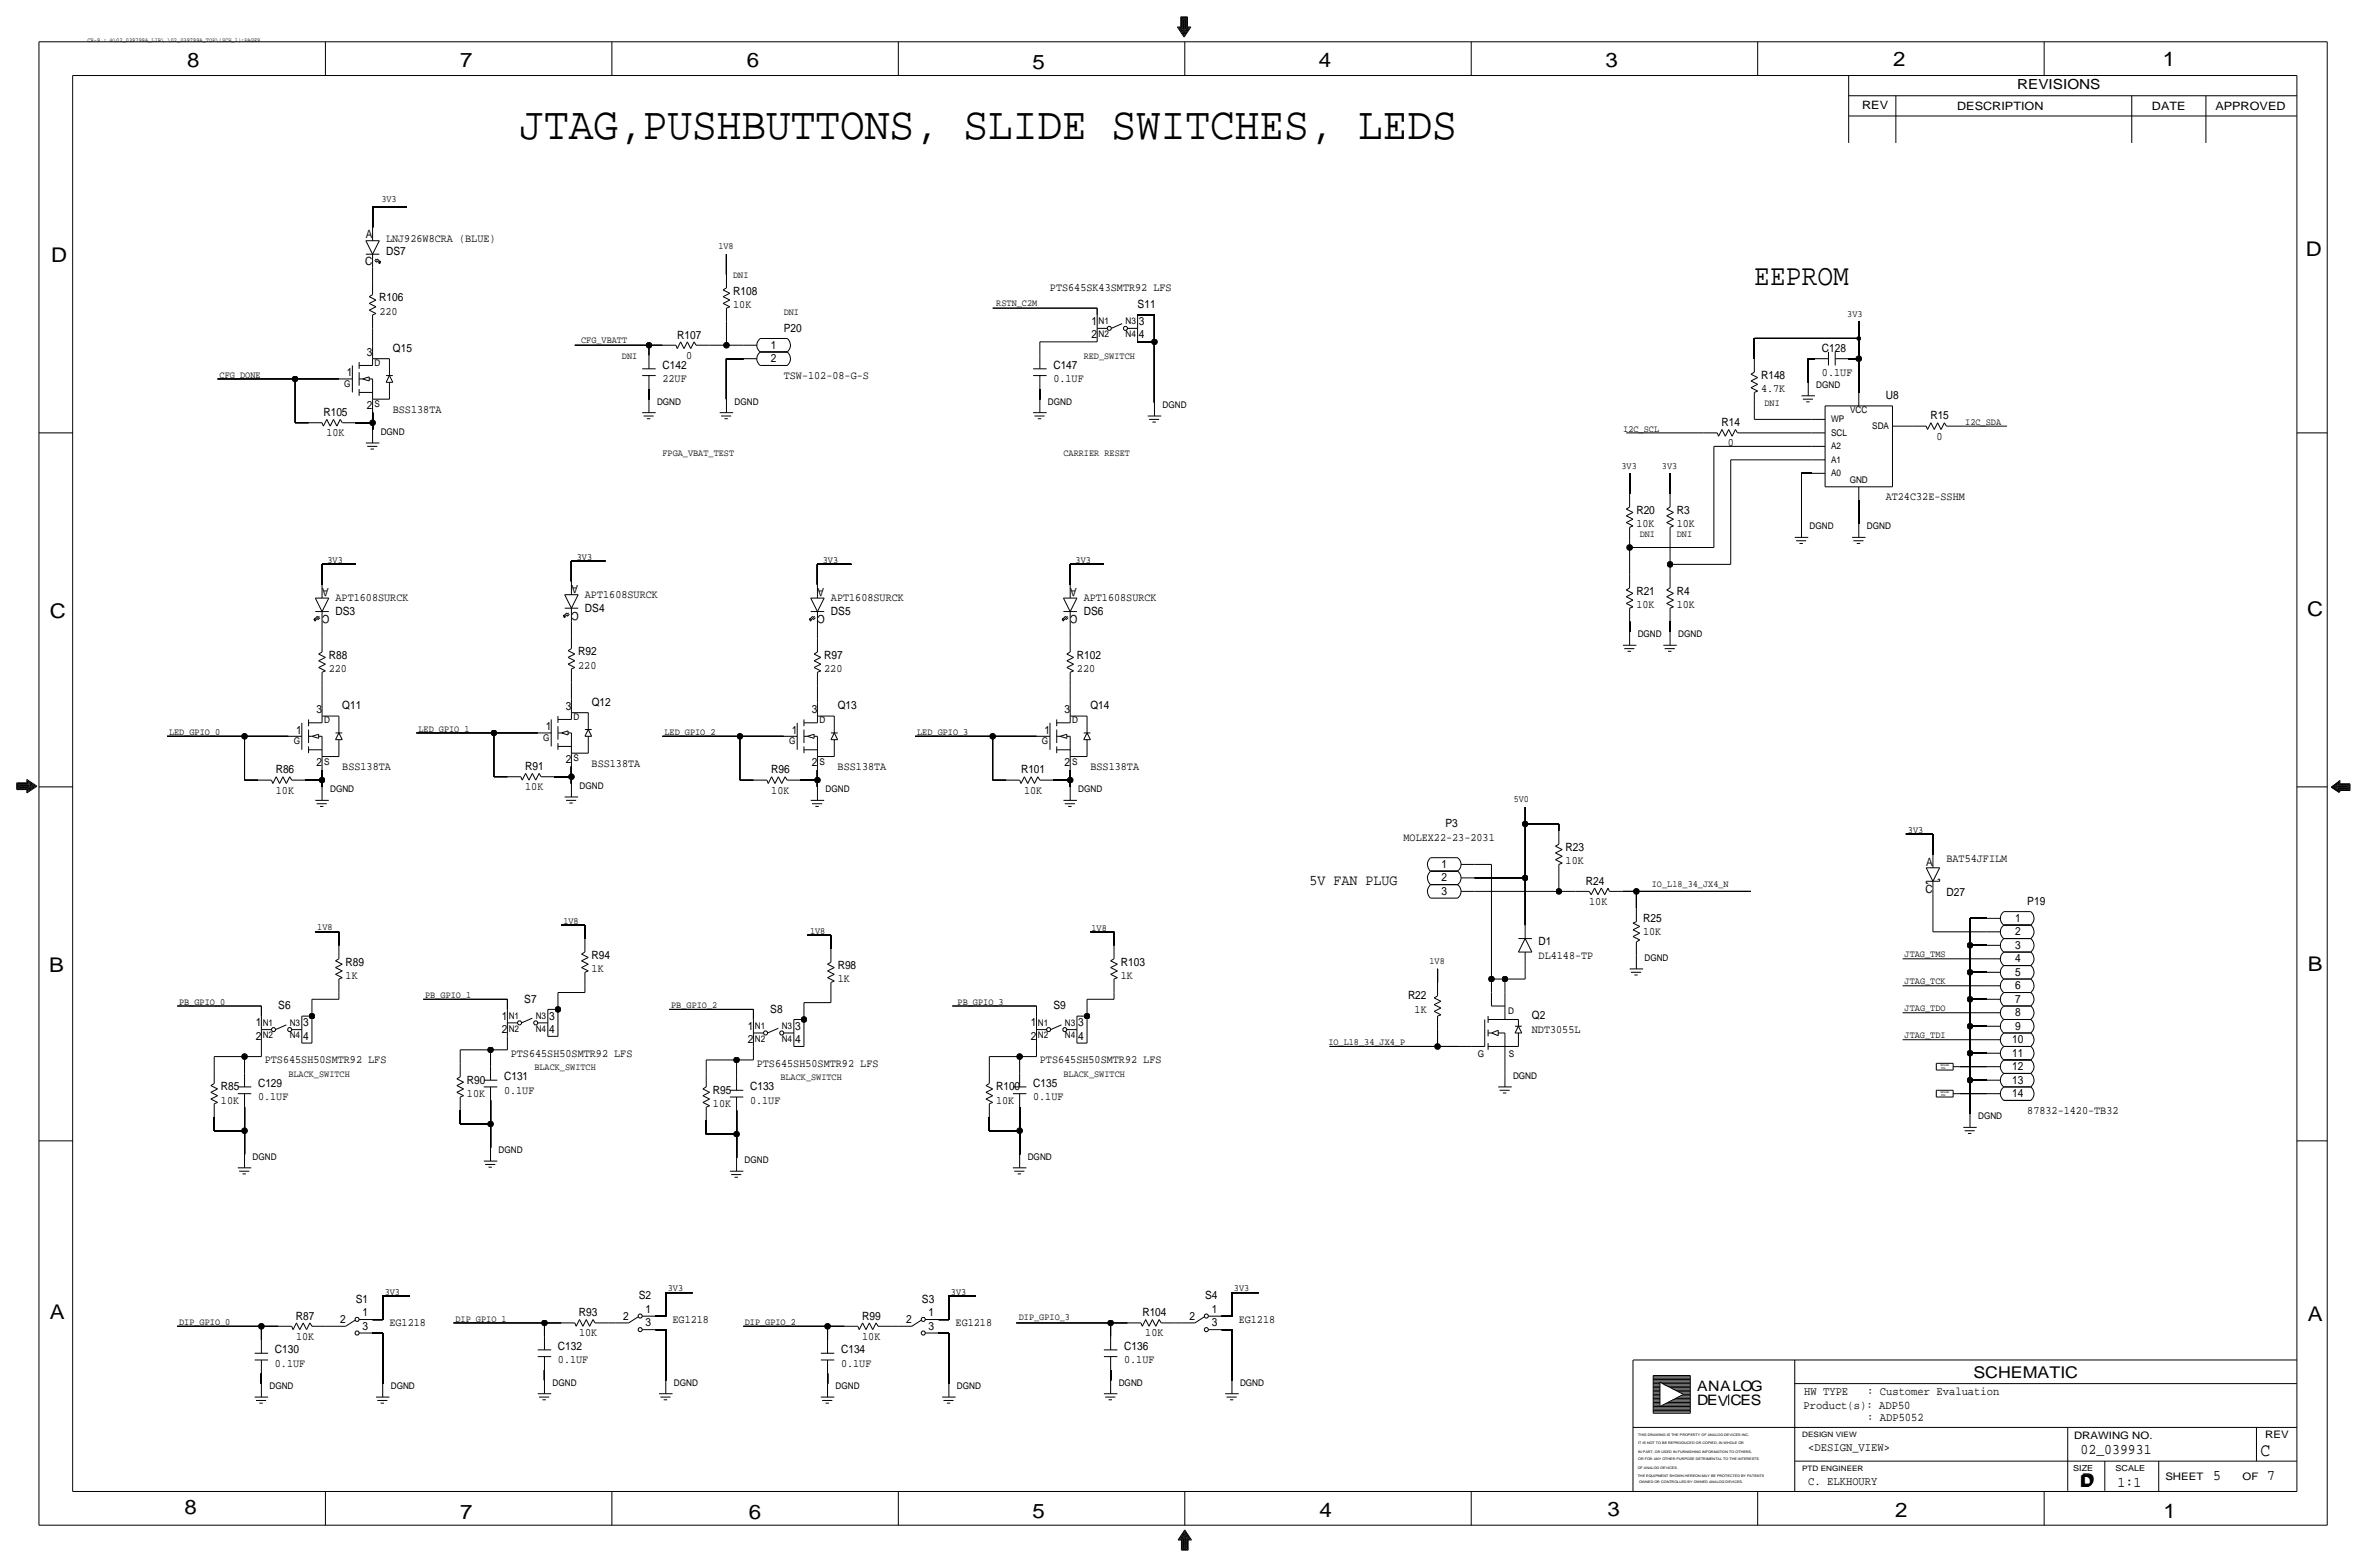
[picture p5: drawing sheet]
<svg xmlns="http://www.w3.org/2000/svg" width="892mm" height="590mm" viewBox="0 0 892 590" stroke-linecap="round" stroke-linejoin="round" font-family="sans-serif">
<defs><g id="words">
<text font-size="17.4" x="195.8" y="52.3">JTAG,PUSHBUTTONS, SLIDE SWITCHES, LEDS</text>
<text font-size="11.1" x="661.1" y="107.2">EEPROM</text>
<g font-size="7.6">
<text x="70.6" y="25.4">8</text>
<text x="173.4" y="25.4">7</text>
<text x="281.4" y="25.1">6</text>
<text x="389.1" y="26.2">5</text>
<text x="497" y="25.4">4</text>
<text x="605" y="25.1">3</text>
<text x="713.4" y="24.9">2</text>
<text x="815" y="24.9">1</text>
<text x="19.3" y="98.8">D</text>
<text x="868.9" y="96.5">D</text>
<text x="18.8" y="232.7">C</text>
<text x="869.4" y="232.1">C</text>
<text x="869.6" y="365.8">B</text>
<text x="18.5" y="366">B</text>
<text x="18.8" y="496.8">A</text>
<text x="869.6" y="497.6">A</text>
<text x="69.6" y="570.5">8</text>
<text x="173.4" y="572.3">7</text>
<text x="282.2" y="572.3">6</text>
<text x="389.1" y="571.7">5</text>
<text x="497.3" y="571.5">4</text>
<text x="605.7" y="571.2">3</text>
<text x="714.2" y="571.5">2</text>
<text x="815.3" y="572">1</text>
</g>
<text font-size="7" x="851.9" y="548.4">C</text>
<g font-size="6.1">
<text x="743.7" y="518.9">SCHEMATIC</text>
<text x="783.8" y="560.3">D</text>
<text x="784.3" y="559.8">D</text>
</g>
<g font-size="5.6">
<text x="493.5" y="333.2">5V FAN PLUG</text>
<text x="784" y="547.9">02_039931</text>
<text x="834.1" y="557.5">5</text>
<text x="854.4" y="557.5">7</text>
<text x="798" y="560.1">1:1</text>
</g>
<g font-size="5.4">
<text x="639.5" y="524.2">ANAL G</text>
<text x="655.9" y="524.2">O</text>
<text x="639.5" y="529.3">DEV</text>
<text x="652.1" y="529.3">CES</text>
</g>
<text font-size="5.2" x="760.2" y="33.5">REVISIONS</text>
<g font-size="4.4">
<text x="679.9" y="525.5">HW TYPE</text>
<text x="703.6" y="525.5">: Customer Evaluation</text>
<text x="679.7" y="530.9">Product(s): ADP50</text>
<text x="703.6" y="535.2">: ADP5052</text>
<text x="681.4" y="546.6">&lt;DESIGN_VIEW&gt;</text>
<text x="681.4" y="559.3">C. ELKHOURY</text>
</g>
<g font-size="4.3">
<text x="701.8" y="41.1">REV</text>
<text x="737.6" y="41.4">DESCRIPTION</text>
<text x="811" y="41.4">DATE</text>
<text x="834.8" y="41.4">APPROVED</text>
<text x="137.9" y="89.8">A</text>
<text x="145.5" y="91">LNJ926W8CRA (BLUE)</text>
<text x="137.7" y="99.9">C</text>
<text x="145.5" y="96.1">DS7</text>
<text x="142.9" y="113.5">R106</text>
<text x="276.3" y="111">R108</text>
<text x="395.7" y="109.7">PTS645SK43SMTR92 LFS</text>
<text x="143" y="118.6">220</text>
<text x="276.3" y="116.1">10K</text>
<text x="428.7" y="116.1">S11</text>
<text x="295.4" y="125">P20</text>
<text x="411.3" y="122.4">1</text>
<text x="429.2" y="122.4">3</text>
<text x="255.2" y="127.5">R107</text>
<text x="290.5" y="131.3">1</text>
<text x="411.3" y="127.5">2</text>
<text x="429.2" y="127.5">4</text>
<text x="138.3" y="134.1">3</text>
<text x="148" y="132.6">Q15</text>
<text x="258.6" y="135.1">0</text>
<text x="290.5" y="136.4">2</text>
<text x="686.5" y="132.6">C128</text>
<text x="130.7" y="141.7">1</text>
<text x="249.6" y="138.9">C142</text>
<text x="295.4" y="142.7">TSW-102-08-G-S</text>
<text x="397" y="138.9">C147</text>
<text x="663.7" y="142.8">R148</text>
<text x="686.6" y="141.5">0.1UF</text>
<text x="249.6" y="144">22UF</text>
<text x="397" y="144">0.1UF</text>
<text x="663.6" y="147.8">4.7K</text>
<text x="138.3" y="153.9">2</text>
<text x="148" y="155.4">BSS138TA</text>
<text x="710.6" y="150.4">U8</text>
<text x="121.9" y="156.7">R105</text>
<text x="648.7" y="160.5">R14</text>
<text x="727.5" y="158">R15</text>
<text x="123" y="164.3">10K</text>
<text x="729.8" y="165.6">0</text>
<text x="651.1" y="168.1">0</text>
<text x="710.6" y="188.5">AT24C32E-SSHM</text>
<text x="616.7" y="193.6">R20</text>
<text x="631.9" y="193.6">R3</text>
<text x="616.7" y="198.6">10K</text>
<text x="631.9" y="198.6">10K</text>
<text x="123.9" y="221.5" transform="rotate(-180 123.9 221.5)">A</text>
<text x="217.9" y="220.2" transform="rotate(-180 217.9 220.2)">A</text>
<text x="310.6" y="221.5" transform="rotate(-180 310.6 221.5)">A</text>
<text x="405.9" y="221.5" transform="rotate(-180 405.9 221.5)">A</text>
<text x="126.4" y="226.6">APT1608SURCK</text>
<text x="220.4" y="225.3">APT1608SURCK</text>
<text x="313.1" y="226.6">APT1608SURCK</text>
<text x="408.4" y="226.6">APT1608SURCK</text>
<text x="616.7" y="224">R21</text>
<text x="631.9" y="224">R4</text>
<text x="124.1" y="231.6" transform="rotate(-180 124.1 231.6)">C</text>
<text x="126.5" y="231.6">DS3</text>
<text x="218.1" y="230.4" transform="rotate(-180 218.1 230.4)">C</text>
<text x="220.4" y="230.4">DS4</text>
<text x="310.8" y="231.6" transform="rotate(-180 310.8 231.6)">C</text>
<text x="313.1" y="231.6">DS5</text>
<text x="406.1" y="231.6" transform="rotate(-180 406.1 231.6)">C</text>
<text x="408.4" y="231.7">DS6</text>
<text x="616.7" y="229.1">10K</text>
<text x="631.9" y="229.1">10K</text>
<text x="123.9" y="248.2">R88</text>
<text x="217.9" y="252">220</text>
<text x="217.9" y="246.9">R92</text>
<text x="310.6" y="248.2">R97</text>
<text x="405.8" y="248.2">R102</text>
<text x="123.9" y="253.2">220</text>
<text x="310.6" y="253.2">220</text>
<text x="405.8" y="253.2">220</text>
<text x="119.2" y="268.7">3</text>
<text x="129" y="267.2">Q11</text>
<text x="213.2" y="267.5">3</text>
<text x="223" y="265.9">Q12</text>
<text x="305.9" y="268.7">3</text>
<text x="315.7" y="267.2">Q13</text>
<text x="401.2" y="268.7">3</text>
<text x="410.9" y="267.2">Q14</text>
<text x="205.6" y="275.1">1</text>
<text x="111.7" y="276.4">1</text>
<text x="298.4" y="276.4">1</text>
<text x="393.6" y="276.4">1</text>
<text x="213.2" y="287.3">2</text>
<text x="103.9" y="291.3">R86</text>
<text x="119.2" y="288.5">2</text>
<text x="129" y="290.1">BSS138TA</text>
<text x="197.9" y="290.1">R91</text>
<text x="223" y="288.8">BSS138TA</text>
<text x="290.6" y="291.3">R96</text>
<text x="305.9" y="288.5">2</text>
<text x="315.7" y="290.1">BSS138TA</text>
<text x="384.8" y="291.3">R101</text>
<text x="401.2" y="288.6">2</text>
<text x="410.9" y="290.1">BSS138TA</text>
<text x="104" y="299">10K</text>
<text x="197.9" y="297.7">10K</text>
<text x="290.6" y="299">10K</text>
<text x="385.9" y="299">10K</text>
<text x="544.7" y="311.7">P3</text>
<text x="528.9" y="316.7">MOLEX22-23-2031</text>
<text x="590" y="320.6">R23</text>
<text x="543.2" y="326.9">1</text>
<text x="590" y="325.6">10K</text>
<text x="725.9" y="326.3">A</text>
<text x="733.5" y="324.7">BAT54JFILM</text>
<text x="543.2" y="332">2</text>
<text x="597.6" y="333.2">R24</text>
<text x="543.2" y="337.1">3</text>
<text x="598.9" y="340.9">10K</text>
<text x="725.7" y="336.4">C</text>
<text x="733.5" y="337.4">D27</text>
<text x="764" y="340.9">P19</text>
<text x="619.2" y="347.2">R25</text>
<text x="759.4" y="347.3">1</text>
<text x="619.2" y="352.3">10K</text>
<text x="759.4" y="352.3">2</text>
<text x="579.8" y="356.1">D1</text>
<text x="759.4" y="357.4">3</text>
<text x="130.3" y="363.7">R89</text>
<text x="223" y="361.2">R94</text>
<text x="315.7" y="365">R98</text>
<text x="422.4" y="363.7">R103</text>
<text x="579.8" y="361.2">DL4148-TP</text>
<text x="759.4" y="362.5">4</text>
<text x="130.3" y="368.8">1K</text>
<text x="223" y="366.3">1K</text>
<text x="315.7" y="370.1">1K</text>
<text x="422.3" y="368.8">1K</text>
<text x="759.4" y="367.6">5</text>
<text x="197.6" y="377.7">S7</text>
<text x="530.6" y="376.4">R22</text>
<text x="759.4" y="377.7">7</text>
<text x="759.4" y="372.6">6</text>
<text x="104.9" y="380.2">S6</text>
<text x="290.3" y="381.5">S8</text>
<text x="397" y="380.2">S9</text>
<text x="533.1" y="381.5">1K</text>
<text x="759.4" y="382.8">8</text>
<text x="96.4" y="386.6">1</text>
<text x="114.2" y="386.6">3</text>
<text x="189.1" y="389.1">2</text>
<text x="189.1" y="384.1">1</text>
<text x="207" y="389.1">4</text>
<text x="207" y="384.1">3</text>
<text x="281.8" y="387.9">1</text>
<text x="299.7" y="387.9">3</text>
<text x="388.5" y="386.6">1</text>
<text x="406.3" y="386.6">3</text>
<text x="577.3" y="389.1">NDT3055L</text>
<text x="577.3" y="384">Q2</text>
<text x="759.4" y="387.9">9</text>
<text x="96.4" y="391.7">2</text>
<text x="114.2" y="391.7">4</text>
<text x="281.8" y="393">2</text>
<text x="299.7" y="393">4</text>
<text x="388.5" y="391.7">2</text>
<text x="406.3" y="391.7">4</text>
<text x="758.3" y="393">10</text>
<text x="99.8" y="400.6">PTS645SH50SMTR92 LFS</text>
<text x="192.5" y="398">PTS645SH50SMTR92 LFS</text>
<text x="285.2" y="401.8">PTS645SH50SMTR92 LFS</text>
<text x="391.9" y="400.6">PTS645SH50SMTR92 LFS</text>
<text x="758.3" y="398">11</text>
<text x="189.9" y="406.9">C131</text>
<text x="758.3" y="403.1">12</text>
<text x="83.3" y="410.7">R85</text>
<text x="97.2" y="409.4">C129</text>
<text x="176" y="413.3">10K</text>
<text x="176" y="408.2">R90</text>
<text x="189.9" y="412">0.1UF</text>
<text x="268.7" y="412">R95</text>
<text x="282.7" y="410.7">C133</text>
<text x="375.4" y="410.7">R100</text>
<text x="389.3" y="409.4">C135</text>
<text x="758.3" y="413.3">14</text>
<text x="758.3" y="408.2">13</text>
<text x="83.3" y="415.8">10K</text>
<text x="97.2" y="414.5">0.1UF</text>
<text x="268.7" y="417.1">10K</text>
<text x="282.6" y="415.8">0.1UF</text>
<text x="375.4" y="415.8">10K</text>
<text x="389.3" y="414.5">0.1UF</text>
<text x="764" y="419.6">87832-1420-TB32</text>
<text x="134.1" y="490.7">S1</text>
<text x="240.7" y="489.4">S2</text>
<text x="347.4" y="490.7">S3</text>
<text x="454.1" y="489.5">S4</text>
<text x="111.5" y="497.1">R87</text>
<text x="136.6" y="495.8">1</text>
<text x="218.2" y="495.8">R93</text>
<text x="234.9" y="497.1">2</text>
<text x="243.3" y="494.5">1</text>
<text x="324.9" y="497.1">R99</text>
<text x="350" y="495.8">1</text>
<text x="430.5" y="495.8">R104</text>
<text x="448.2" y="497.1">2</text>
<text x="456.6" y="494.5">1</text>
<text x="128.2" y="498.4">2</text>
<text x="136.6" y="500.9">3</text>
<text x="146.8" y="499.6">EG1218</text>
<text x="218.3" y="503.4">10K</text>
<text x="243.3" y="499.6">3</text>
<text x="253.4" y="498.3">EG1218</text>
<text x="341.5" y="498.4">2</text>
<text x="350" y="500.9">3</text>
<text x="360.1" y="499.6">EG1218</text>
<text x="431.6" y="503.4">10K</text>
<text x="456.6" y="499.6">3</text>
<text x="466.8" y="498.3">EG1218</text>
<text x="103.6" y="509.8">C130</text>
<text x="111.6" y="504.7">10K</text>
<text x="210.3" y="508.5">C132</text>
<text x="316.9" y="509.8">C134</text>
<text x="324.9" y="504.7">10K</text>
<text x="423.6" y="508.5">C136</text>
<text x="103.6" y="514.9">0.1UF</text>
<text x="210.3" y="513.6">0.1UF</text>
<text x="316.9" y="514.9">0.1UF</text>
<text x="423.6" y="513.6">0.1UF</text>
</g>
<g font-size="3.9">
<text x="781.6" y="542.1">DRAWING NO.</text>
<text x="853.6" y="541.8">REV</text>
<text x="816" y="557.4">SHEET</text>
<text x="845.1" y="557.5">OF</text>
</g>
<g font-size="3.6">
<text x="143.7" y="76.2">3V3</text>
<text x="270.7" y="94">1V8</text>
<text x="276.3" y="104.6">DNI</text>
<text x="295.4" y="118.6">DNI</text>
<text x="375.5" y="115.2">RSTN_C2M</text>
<text x="696.2" y="119.4">3V3</text>
<text x="219" y="129.3">CFG_VBATT</text>
<text x="234.4" y="135.1">DNI</text>
<text x="408.4" y="135.1">RED_SWITCH</text>
<text x="82.8" y="142.2">CFG_DONE</text>
<text x="664.9" y="152.9">DNI</text>
<text x="740.6" y="160">I2C_SDA</text>
<text x="611.7" y="162.6">I2C_SCL</text>
<text x="249.6" y="172">FPGA_VBAT_TEST</text>
<text x="400.8" y="172">CARRIER RESET</text>
<text x="611.1" y="176.5">3V3</text>
<text x="626.3" y="176.5">3V3</text>
<text x="617.9" y="202.4">DNI</text>
<text x="631.9" y="202.4">DNI</text>
<text x="123.4" y="212.1">3V3</text>
<text x="217.4" y="210.8">3V3</text>
<text x="310.1" y="212.1">3V3</text>
<text x="405.3" y="212.1">3V3</text>
<text x="157.7" y="275.6">LED_GPIO_1</text>
<text x="63.7" y="276.9">LED_GPIO_0</text>
<text x="250.4" y="276.9">LED_GPIO_2</text>
<text x="345.6" y="276.9">LED_GPIO_3</text>
<text x="570.4" y="302.3">5V0</text>
<text x="719" y="313.7">3V3</text>
<text x="622.5" y="334">IO_L18_34_JX4_N</text>
<text x="212.3" y="348">1V8</text>
<text x="119.6" y="350.5">1V8</text>
<text x="305.3" y="351.9">1V8</text>
<text x="411.3" y="350.9">1V8</text>
<text x="538.7" y="363.2">1V8</text>
<text x="717.8" y="360.7">JTAG_TMS</text>
<text x="717.8" y="370.8">JTAG_TCK</text>
<text x="160.2" y="375.9">PB_GPIO_1</text>
<text x="67.5" y="378.5">PB_GPIO_0</text>
<text x="252.9" y="379.7">PB_GPIO_2</text>
<text x="360.9" y="378.5">PB_GPIO_3</text>
<text x="717.8" y="381">JTAG_TDO</text>
<text x="500.6" y="393.7">IO_L18_34_JX4_P</text>
<text x="717.8" y="391.2">JTAG_TDI</text>
<text x="108.7" y="405.6">BLACK_SWITCH</text>
<text x="201.4" y="403.1">BLACK_SWITCH</text>
<text x="294.1" y="406.9">BLACK_SWITCH</text>
<text x="400.8" y="405.6">BLACK_SWITCH</text>
<text x="145" y="487.7">3V3</text>
<text x="251.7" y="486.4">3V3</text>
<text x="358.3" y="487.7">3V3</text>
<text x="465" y="486.4">3V3</text>
<text x="171.7" y="497.8">DIP_GPIO_1</text>
<text x="383.9" y="497.4">DIP_GPIO_3</text>
<text x="67.5" y="499.1">DIP_GPIO_0</text>
<text x="280.7" y="499.2">DIP_GPIO_2</text>
</g>
<g font-size="3.5">
<text x="414" y="122.2">N1</text>
<text x="424.1" y="122.2">N3</text>
<text x="414" y="127">N2</text>
<text x="424.1" y="127">N4</text>
<text x="141.2" y="137.9">D</text>
<text x="129.7" y="145.8">G</text>
<text x="684.5" y="146">DGND</text>
<text x="141.2" y="153.4">S</text>
<text x="247.6" y="152.4">DGND</text>
<text x="276.8" y="152.4">DGND</text>
<text x="394.9" y="152.4">DGND</text>
<text x="438.1" y="153.7">DGND</text>
<text x="697.2" y="155.4">VCC</text>
<text x="690.1" y="159">WP</text>
<text x="705.6" y="161.5">SDA</text>
<text x="143.5" y="163.8">DGND</text>
<text x="690.1" y="164.1">SCL</text>
<text x="690.1" y="169.2">A2</text>
<text x="690.1" y="174.2">A1</text>
<text x="690.1" y="179.3">A0</text>
<text x="697.1" y="182.1">GND</text>
<text x="681.9" y="199.4">DGND</text>
<text x="703.5" y="199.4">DGND</text>
<text x="617.2" y="240">DGND</text>
<text x="632.4" y="240">DGND</text>
<text x="122.1" y="272.5">D</text>
<text x="216.1" y="271.3">D</text>
<text x="308.8" y="272.5">D</text>
<text x="404.1" y="272.5">D</text>
<text x="110.7" y="280.4">G</text>
<text x="204.7" y="279.1">G</text>
<text x="297.4" y="280.4">G</text>
<text x="392.6" y="280.4">G</text>
<text x="216.1" y="286.8">S</text>
<text x="122.1" y="288">S</text>
<text x="308.8" y="288">S</text>
<text x="404.1" y="288">S</text>
<text x="124.4" y="298.4">DGND</text>
<text x="218.4" y="297.2">DGND</text>
<text x="311.1" y="298.4">DGND</text>
<text x="406.3" y="298.4">DGND</text>
<text x="619.7" y="361.9">DGND</text>
<text x="191.7" y="383.8">N1</text>
<text x="201.9" y="383.8">N3</text>
<text x="568.4" y="382">D</text>
<text x="99" y="386.3">N1</text>
<text x="109.2" y="386.3">N3</text>
<text x="191.7" y="388.6">N2</text>
<text x="201.9" y="388.6">N4</text>
<text x="284.4" y="387.6">N1</text>
<text x="294.6" y="387.6">N3</text>
<text x="391.1" y="386.3">N1</text>
<text x="401.3" y="386.3">N3</text>
<text x="99" y="391.2">N2</text>
<text x="109.2" y="391.2">N4</text>
<text x="284.4" y="392.4">N2</text>
<text x="294.6" y="392.4">N4</text>
<text x="391.1" y="391.2">N2</text>
<text x="401.3" y="391.2">N4</text>
<text x="557" y="398">G</text>
<text x="568.7" y="398.3">S</text>
<text x="570.2" y="406.4">DGND</text>
<text x="745.4" y="421.6">DGND</text>
<text x="95.2" y="436.9">DGND</text>
<text x="187.9" y="434.3">DGND</text>
<text x="387.3" y="436.9">DGND</text>
<text x="280.6" y="438.2">DGND</text>
<text x="208.2" y="522">DGND</text>
<text x="253.9" y="522">DGND</text>
<text x="421.6" y="522">DGND</text>
<text x="467.3" y="522">DGND</text>
<text x="101.5" y="523.2">DGND</text>
<text x="147.3" y="523.2">DGND</text>
<text x="314.9" y="523.2">DGND</text>
<text x="360.6" y="523.2">DGND</text>
</g>
<g font-size="3.1">
<text x="781.3" y="554">SIZE</text>
<text x="797.3" y="554">SCALE</text>
</g>
<g font-size="2.8">
<text x="679.1" y="541.3">DESIGN VIEW</text>
<text x="679.1" y="554">PTD ENGINEER</text>
</g>
<text font-size="2.3" x="33" y="15.7">CR-9 : @\02_039799A_LIB\.\02_039799A_TOP\(SCH_1):PAGE9</text>
<g font-size="1.3">
<text x="617.3" y="541.1">THIS DRAWING IS THE PROPERTY OF ANALOG DEVICES INC.</text>
<text x="617.3" y="543.9">IT IS NOT TO BE REPRODUCED OR COPIED, IN WHOLE OR</text>
<text x="617.3" y="547.2">IN PART, OR USED IN FURNISHING INFORMATION TO OTHERS,</text>
<text x="617.3" y="550">OR FOR ANY OTHER PURPOSE DETRIMENTAL TO THE INTERESTS</text>
<text x="617.2" y="553.2">OF ANALOG DEVICES.</text>
<text x="617.2" y="556.3">THE EQUIPMENT SHOWN HEREON MAY BE PROTECTED BY PATENTS</text>
<text x="617.7" y="558.8">OWNED OR CONTROLLED BY OWNED ANALOG DEVICES.</text>
</g>
<g font-size=".9">
<text x="731.2" y="401.6">SPARE</text>
<text x="731.5" y="402.6">PIN</text>
<text x="731.2" y="411.7">SPARE</text>
<text x="731.5" y="412.7">PIN</text>
</g>
</g></defs>
<!-- layer: Nets -->
<g fill="none" stroke="#000" stroke-width=".38">
<path d="M140.4 78v7.6zM140.4 78h12.7zM273.8 95.8v7.6zM140.4 100.8v5.1zM374.1 116.1h39.4zM413.5 116.1v2.5zM428.7 118.6h6.4zM435.1 118.6v10.2zM140.4 123.7v6.3zM216.6 130h28zM244.6 130v3.9zM244.6 130h5z"/>
<path d="M267.4 130h6.4zM273.8 135.1v15.3zM273.8 135.1h6.3zM273.8 121.2v8.8zM273.8 130h6.3zM391.9 128.8v5.1zM391.9 128.8h21.6zM428.7 128.8h6.4zM435.1 128.8v22.8zM661.1 127.5h39.4zM661.1 127.5v7.6zM681.4 135.1v8.9z"/>
<path d="M681.4 135.1h2.6zM696.7 135.1h3.8zM700.5 135.1v12.7zM700.5 127.5v7.6zM700.5 121.2v6.3zM82 142.7h29.2zM111.2 159.3h5.1zM111.2 142.7v16.6zM111.2 142.7h16.5zM134.1 159.3h6.3zM140.4 159.3v2.5zM140.4 155.4v3.9z"/>
<path d="M244.6 146.6v3.8zM391.9 146.6v3.8zM661.1 152.9v5.1zM661.1 158h21.6zM612.9 163.1h29.2zM614.1 178.3v7.6zM629.4 178.3v7.6zM645.9 168.1v38.1zM645.9 168.1h36.8zM652.2 173.2h30.5zM652.2 173.2v39.4zM659.8 163.1h22.9z"/>
<path d="M678.9 178.3h3.8zM678.9 178.3v19.1zM718.3 160.5h2.5zM738.6 160.5h17.8zM700.5 188.5v8.9zM121.4 212.6v7.6zM121.4 212.6h12.7zM215.3 211.3v7.6zM215.3 211.3h12.7zM308.1 212.6v7.6zM308.1 212.6h12.7zM403.3 212.6v7.6z"/>
<path d="M403.3 212.6h12.7zM614.1 206.2v10.2zM614.1 203.7v2.5zM614.1 206.2h31.8zM629.4 212.6v3.8zM629.4 203.7v8.9zM629.4 212.6h22.8zM121.4 235.5v5zM215.3 234.2v5.1zM308.1 235.5v5zM403.3 235.5v5zM614.1 234.2v3.8z"/>
<path d="M629.4 234.2v3.8zM121.4 258.3v6.4zM215.3 257v6.4zM308.1 258.3v6.4zM403.3 258.3v6.4zM62.9 277.4h29.3zM92.2 277.4h16.5zM92.2 277.4v16.5zM156.9 276.1h29.2zM186.1 276.1v16.5zM186.1 276.1h16.5zM249.6 277.4h29.2z"/>
<path d="M278.8 277.4v16.5zM278.8 277.4h16.6zM344.9 277.4h29.2zM374.1 277.4h16.5zM374.1 277.4v16.5zM92.2 293.9h5zM115 293.9h6.4zM121.4 293.9v2.5zM121.4 290.1v3.8zM186.1 292.6h5.1zM209 292.6h6.3zM215.3 292.6v2.5z"/>
<path d="M215.3 288.8v3.8zM278.8 293.9h5.1zM301.7 293.9h6.4zM308.1 290.1v3.8zM308.1 293.9v2.5zM374.1 293.9h5.1zM397 293.9h6.3zM403.3 293.9v2.5zM403.3 290.1v3.8zM574.8 310.4h12.7zM574.8 304v6.4zM574.8 310.4v20.3z"/>
<path d="M587.5 310.4v2.5zM718.3 314.2h10.1zM728.4 314.2v7.6zM555.7 325.6h6.4zM555.7 330.7h19.1zM555.7 335.8h31.8zM562.1 325.6v43.2zM574.8 330.7v17.8zM587.5 330.7v5.1zM587.5 335.8h6.3zM611.6 335.8h5.1zM616.7 335.8v6.3z"/>
<path d="M616.7 335.8h43.1zM728.4 337.1v13.9zM118.8 351h8.9zM127.7 351v5.1zM211.5 348.5h8.9zM220.4 348.5v5.1zM304.2 352.3h8.9zM313.1 352.3v5.1zM410.9 351h8.9zM419.8 351v5.1zM728.4 351h20.3zM742.4 356.1v10.2z"/>
<path d="M742.4 356.1h6.3zM742.4 345.9v10.2zM742.4 345.9h6.3zM66.8 379h31.7zM98.5 379v3.8zM117.6 376.4v6.4zM117.6 376.4h10.1zM127.7 373.9v2.5zM159.5 376.4h31.7zM191.2 376.4v3.8zM210.3 373.9h10.1zM210.3 373.9v6.3z"/>
<path d="M220.4 371.3v2.6zM303 377.7v6.3zM303 377.7h10.1zM313.1 375.2v2.5zM358.9 379h31.7zM390.6 379v3.8zM409.7 376.4v6.4zM409.7 376.4h10.1zM419.8 373.9v2.5zM541.7 365v5.1zM562.1 368.8v5.1zM562.1 368.8h5z"/>
<path d="M567.1 368.8h7.7zM567.1 368.8v5.1zM574.8 363.7v5.1zM717 361.2h31.7zM717 371.3h31.7zM742.4 376.4v10.2zM742.4 376.4h6.3zM742.4 366.3v10.1zM742.4 366.3h6.3zM80.7 398v5.1zM80.7 398h11.5zM92.2 398v6.4z"/>
<path d="M92.2 398h6.3zM98.5 392.9v5.1zM113.7 382.8h3.9zM113.7 392.9h3.9zM117.6 382.8v10.1zM173.4 395.5h11.5zM173.4 395.5v5.1zM184.9 395.5v6.3zM184.9 395.5h6.3zM191.2 390.4v5.1zM206.5 380.2h3.8zM206.5 390.4h3.8z"/>
<path d="M210.3 380.2v10.2zM252.2 380.2h31.7zM266.1 399.3h11.5zM266.1 399.3v5.1zM277.6 399.3v6.3zM277.6 399.3h6.3zM283.9 394.2v5.1zM283.9 380.2v3.8zM299.2 384h3.8zM299.2 394.2h3.8zM303 384v10.2zM372.8 398h11.5z"/>
<path d="M372.8 398v5.1zM384.3 398v6.4zM384.3 398h6.3zM390.6 392.9v5.1zM405.8 382.8h3.9zM405.8 392.9h3.9zM409.7 382.8v10.1zM501.1 394.2h40.6zM541.7 394.2h7.7zM541.7 387.9v6.3zM717 391.7h31.7zM717 381.5h31.7z"/>
<path d="M742.4 396.7v10.2zM742.4 396.7h6.3zM742.4 386.6v10.1zM742.4 386.6h6.3zM92.2 417.1v8.9zM173.4 418.3v5.1zM184.9 414.5v8.9zM277.6 418.3v8.9zM384.3 417.1v8.9zM738.6 401.8h10.1zM738.6 412h10.1zM742.4 406.9v12.7z"/>
<path d="M742.4 406.9h6.3zM80.7 420.9v5.1zM80.7 426h11.5zM92.2 426v8.8zM173.4 423.4h11.5zM184.9 423.4v8.9zM266.1 427.2h11.5zM266.1 422.1v5.1zM277.6 427.2v8.9zM372.8 426h11.5zM372.8 420.9v5.1zM384.3 426v8.8z"/>
<path d="M66.8 499.6h31.7zM98.5 499.6h6.4zM98.5 499.6v5.1zM122.6 499.6h2.6zM140.4 497.1h3.8zM144.2 488.2v8.9zM144.2 488.2h10.2zM170.9 498.3h34.3zM205.2 498.3v5.1zM205.2 498.3h6.3zM229.3 498.3h2.6zM247.1 495.8h3.8z"/>
<path d="M250.9 486.9v8.9zM250.9 486.9h10.2zM280.1 499.6h31.8zM311.9 499.6v5.1zM311.9 499.6h6.3zM336 499.6h2.5zM353.8 497.1h3.8zM357.6 488.2v8.9zM357.6 488.2h10.1zM383 498.3h35.5zM418.5 498.3v5.1zM418.5 498.3h6.4z"/>
<path d="M442.7 498.3h2.5zM460.5 495.8h3.8zM464.3 486.9h10.1zM464.3 486.9v8.9zM98.5 517.4v3.8zM140.4 502.2h3.8zM144.2 502.2v19zM205.2 516.1v3.8zM247.1 500.9h3.8zM250.9 500.9v19zM311.9 517.4v3.8zM353.8 502.2h3.8z"/>
<path d="M357.6 502.2v19zM418.5 516.1v3.8zM460.5 500.9h3.8zM464.3 500.9v19z"/>
</g>
<g fill="#000" stroke="#000" stroke-width=".38">
<circle cx="244.6" cy="130" r="1.07"/>
<circle cx="273.8" cy="130" r="1.07"/>
<circle cx="435.1" cy="128.8" r="1.07"/>
<circle cx="700.5" cy="127.5" r=".71"/>
<circle cx="700.5" cy="135.1" r="1.07"/>
<circle cx="111.2" cy="142.7" r="1.07"/>
<circle cx="140.4" cy="159.3" r="1.07"/>
<circle cx="614.1" cy="206.2" r="1.07"/>
<circle cx="629.4" cy="212.6" r="1.07"/>
<circle cx="92.2" cy="277.4" r="1.07"/>
<circle cx="186.1" cy="276.1" r="1.07"/>
<circle cx="278.8" cy="277.4" r="1.07"/>
<circle cx="374.1" cy="277.4" r="1.07"/>
<circle cx="121.4" cy="293.9" r="1.07"/>
<circle cx="215.3" cy="292.6" r="1.07"/>
<circle cx="308.1" cy="293.9" r="1.07"/>
<circle cx="403.3" cy="293.9" r="1.07"/>
<circle cx="574.8" cy="310.4" r="1.07"/>
<circle cx="574.8" cy="330.7" r="1.07"/>
<circle cx="587.5" cy="335.8" r="1.07"/>
<circle cx="616.7" cy="335.8" r="1.07"/>
<circle cx="742.4" cy="356.1" r="1.07"/>
<circle cx="562.1" cy="368.8" r="1.07"/>
<circle cx="567.1" cy="368.8" r="1.07"/>
<circle cx="742.4" cy="376.4" r="1.07"/>
<circle cx="742.4" cy="366.3" r="1.07"/>
<circle cx="92.2" cy="398" r="1.07"/>
<circle cx="117.6" cy="382.8" r="1.07"/>
<circle cx="184.9" cy="395.5" r="1.07"/>
<circle cx="210.3" cy="380.2" r="1.07"/>
<circle cx="277.6" cy="399.3" r="1.07"/>
<circle cx="303" cy="384" r="1.07"/>
<circle cx="384.3" cy="398" r="1.07"/>
<circle cx="409.7" cy="382.8" r="1.07"/>
<circle cx="541.7" cy="394.2" r="1.07"/>
<circle cx="742.4" cy="396.7" r="1.07"/>
<circle cx="742.4" cy="386.6" r="1.07"/>
<circle cx="742.4" cy="406.9" r="1.07"/>
<circle cx="92.2" cy="426" r="1.07"/>
<circle cx="184.9" cy="423.4" r="1.07"/>
<circle cx="277.6" cy="427.2" r="1.07"/>
<circle cx="384.3" cy="426" r="1.07"/>
<circle cx="98.5" cy="499.6" r="1.07"/>
<circle cx="205.2" cy="498.3" r="1.07"/>
<circle cx="311.9" cy="499.6" r="1.07"/>
<circle cx="418.5" cy="498.3" r="1.07"/>
</g>
<!-- layer: Components -->
<g fill="none" stroke="#000" stroke-width=".38">
<path d="M137.9 95.8h5.1zM137.9 90.7h5.1zM137.9 90.7l2.5 5.1zM140.4 95.8v5zM140.4 85.6v5.1zM141.2 98l.7 .8zM141.4 97.5l.5 .5zM142.2 97.5l-.3 .5zM142.2 98.3l-.3 .5zM142.2 97.5l1.3 1.3zM142.2 98.3l1 1zM142.7 99.1l.5 .2z"/>
<path d="M143 98.8l.2 .5zM143 98.6l.5 .2zM143 90.7l-2.6 5.1zM143.2 98.3l.3 .5zM139.1 111.8l2.6 1.2zM139.1 114.3l2.6 1.3zM139.1 116.8l2.6 1.3zM139.1 111.8l1.3-.8zM139.1 114.3l2.6-1.3zM139.1 116.8l2.6-1.2zM140.4 118.6v5.1zM140.4 105.9v5.1z"/>
<path d="M140.4 118.6l1.3-.5zM272.5 109.2l2.5 1.3zM272.5 111.8l2.5 1.2zM272.5 114.3l2.5 1.3zM272.5 109.2l1.3-.7zM272.5 111.8l2.5-1.3zM272.5 114.3l2.5-1.3zM273.8 116.1v5.1zM273.8 103.4v5.1zM273.8 116.1l1.2-.5zM413.5 118.6v5.1zM428.7 118.6v5.1z"/>
<path d="M132.8 137.7v10.1zM135.3 136.4v2.5zM135.3 137.7h5.1zM140.4 130v5.1zM140.4 135.1v2.6zM140.4 135.1h6.4zM146.8 135.1v6.4zM242 138.9h5.1zM244.6 133.9v5zM249.6 130h5.1zM254.7 130l.5 1.3zM256.5 128.8l-1.3 2.5z"/>
<path d="M256.5 128.8l1.3 2.5zM259 128.8l1.3 2.5zM259 128.8l-1.2 2.5zM261.6 128.8l.7 1.2zM261.6 128.8l-1.3 2.5zM262.3 130h5.1zM280.1 135.1h5.1zM280.1 130h5.1zM286.5 132.6h10.1zM286.5 137.7h10.1zM286.5 127.5h10.1zM286.5 132.6a3.1 3.1 0 0 0 0 5.1"/>
<path d="M286.5 127.6a3.1 3.1 0 0 0 0 5M296.6 132.6a3.2 3.2 0 0 1 0 5.1M296.6 127.5a3.2 3.2 0 0 1 0 5.1M389.3 138.9h5.1zM391.9 133.9v5zM413.5 123.7v5.1zM413.5 123.7h3.8zM418.8 123.7l4.1-1.8zM424.9 123.7h3.8zM428.7 123.7v5.1zM661.1 135.1v5.1zM684 135.1h5.1z"/>
<path d="M689.1 132.6v5.1zM691.6 132.6v5.1zM691.6 135.1h5.1zM116.3 159.3h5.1zM121.4 159.3l.5 1.2zM123.1 158l-1.2 2.5zM123.1 158l1.3 2.5zM125.7 158l1.2 2.5zM125.7 158l-1.3 2.5zM127.7 142.7h5.1zM128.2 158l-1.3 2.5zM128.2 158l.8 1.3z"/>
<path d="M129 159.3h5.1zM135.3 142.7h1.3zM135.3 146.6v2.5zM135.3 140.2v5.1zM135.3 147.8h5.1zM136.6 142.7l2.5-.7zM136.6 142.7l2.5 .8zM139.1 142v1.5zM139.1 142.7h1.3zM140.4 150.4v5zM140.4 150.4h6.4zM140.4 142.7v7.7z"/>
<path d="M145.5 141.5h2.5zM145.5 144h2.5zM146.8 141.5l1.2 2.5zM146.8 144v6.4zM146.8 141.5l-1.3 2.5zM242 155.4h5.1zM242 141.5h5.1zM242.5 156.7h3.8zM243.8 157.7h1.3zM244.6 150.4v5zM244.6 141.5v5.1zM271.2 155.4h5.1z"/>
<path d="M271.7 156.7h3.8zM273 157.7h1.3zM273.8 150.4v5zM389.3 141.5h5.1zM389.3 155.4h5.1zM389.8 156.7h3.8zM391.1 157.7h1.3zM391.9 141.5v5.1zM391.9 150.4v5zM432.5 156.7h5.1zM433 158h3.8zM434.3 159h1.3z"/>
<path d="M435.1 151.6v5.1zM659.8 141l2.6 1.2zM659.8 143.5l2.6 1.3zM659.8 146l2.6 1.3zM659.8 141l1.3-.8zM659.8 143.5l2.6-1.3zM659.8 146l2.6-1.2zM661.1 147.8v5.1zM661.1 147.8l1.3-.5zM678.9 149.1h5.1zM679.4 150.4h3.8zM680.7 151.4h1.2z"/>
<path d="M681.4 144v5.1zM682.7 158h5.1zM687.8 152.9h25.4zM687.8 152.9v30.5zM700.5 147.8v5.1zM713.2 152.9v30.5zM727.7 159.3l-1.3 2.5zM727.7 159.3l1.2 2.5zM730.2 159.3l1.3 2.5zM730.2 159.3l-1.3 2.5zM732.7 159.3l.8 1.2zM732.7 159.3l-1.2 2.5z"/>
<path d="M137.9 166.9h5.1zM138.4 168.1h3.8zM139.6 169.2h1.3zM140.4 161.8v5.1zM642.1 163.1h5zM647.1 163.1l.5 1.2zM648.9 161.8l-1.3 2.5zM648.9 161.8l1.3 2.5zM651.5 161.8l1.2 2.5zM651.5 161.8l-1.3 2.5zM654 161.8l.8 1.3zM654 161.8l-1.3 2.5z"/>
<path d="M654.8 163.1h5zM682.7 168.1h5.1zM682.7 173.2h5.1zM682.7 178.3h5.1zM682.7 163.1h5.1zM713.2 160.5h5.1zM720.8 160.5h5.1zM725.9 160.5l.5 1.3zM733.5 160.5h5.1zM612.9 191.8l1.2-.8zM612.9 194.3l2.5-1.3zM612.9 196.8l2.5-1.2z"/>
<path d="M612.9 191.8l2.5 1.2zM612.9 194.3l2.5 1.3zM612.9 196.8l2.5 1.3zM614.1 198.6v5.1zM614.1 185.9v5.1zM614.1 198.6l1.3-.5zM628.1 191.8l2.5 1.2zM628.1 194.3l2.5 1.3zM628.1 196.8l2.5 1.3zM628.1 191.8l1.3-.8zM628.1 194.3l2.5-1.3zM628.1 196.8l2.5-1.2z"/>
<path d="M629.4 198.6v5.1zM629.4 185.9v5.1zM629.4 198.6l1.2-.5zM678.9 197.4v5zM687.8 183.4h25.4zM700.5 183.4v5.1zM700.5 197.4v5zM215.3 218.9v5.1zM614.1 216.4v5.1zM629.4 216.4v5.1zM676.4 202.4h5zM676.9 203.7h3.8z"/>
<path d="M678.1 204.7h1.3zM697.9 202.4h5.1zM698.4 203.7h3.9zM699.7 204.7h1.3zM118.3 233.4l.5-.2zM118.6 233.9l1-1zM118.6 233.9l.5-.2zM118.6 232.9l-.3 .5zM118.8 233.4l-.2 .5zM118.8 230.4h5.1zM118.8 225.3h5.1zM118.8 225.3l2.6 5.1z"/>
<path d="M119.6 232.9l.2 .5zM119.6 232.2l-1.3 1.2zM119.6 232.2l.2 .5zM119.8 233.4l.8-.7zM120.3 232.2l-.5 .5zM121.4 230.4v5.1zM121.4 220.2v5.1zM123.9 225.3l-2.5 5.1zM212.3 232.2l.5-.3zM212.5 231.6l-.2 .6zM212.5 232.7l1.1-1.1zM212.5 232.7l.6-.3z"/>
<path d="M212.8 229.1h5.1zM212.8 224h5.1zM212.8 224l2.5 5.1zM212.8 232.2l-.3 .5zM213.6 230.9l.2 .5zM213.6 231.6l.2 .6zM213.6 230.9l-1.3 1.3zM213.8 232.2l.8-.8zM214.3 230.9l-.5 .5zM215.3 239.3v5zM215.3 229.1v5.1zM217.9 224l-2.6 5.1z"/>
<path d="M305 233.4l.5-.2zM305.3 232.9l-.3 .5zM305.3 233.9l1-1zM305.3 233.9l.5-.2zM305.5 230.4h5.1zM305.5 225.3h5.1zM305.5 225.3l2.6 5.1zM305.5 233.4l-.2 .5zM306.3 232.2l.2 .5zM306.3 232.9l.2 .5zM306.3 232.2l-1.3 1.2zM306.5 233.4l.8-.7z"/>
<path d="M307 232.2l-.5 .5zM308.1 230.4v5.1zM308.1 220.2v5.1zM310.6 225.3l-2.5 5.1zM400.3 233.4l.5-.2zM400.5 233.9l1-1zM400.5 233.9l.5-.2zM400.5 232.9l-.2 .5zM400.8 225.3l2.5 5.1zM400.8 230.4h5zM400.8 225.3h5zM400.8 233.4l-.3 .5z"/>
<path d="M401.5 232.2l.3 .5zM401.5 232.9l.3 .5zM401.5 232.2l-1.2 1.2zM401.8 233.4l.7-.7zM402.3 232.2l-.5 .5zM403.3 230.4v5.1zM403.3 220.2v5.1zM405.8 225.3l-2.5 5.1zM612.9 222.2l1.2-.7zM612.9 224.8l2.5-1.3zM612.9 227.3l2.5-1.2zM612.9 222.2l2.5 1.3z"/>
<path d="M612.9 224.8l2.5 1.3zM612.9 227.3l2.5 1.3zM614.1 238v5.1zM614.1 229.1v5.1zM614.1 229.1l1.3-.5zM628.1 222.2l2.5 1.3zM628.1 224.8l2.5 1.3zM628.1 227.3l2.5 1.3zM628.1 222.2l1.3-.7zM628.1 224.8l2.5-1.3zM628.1 227.3l2.5-1.2zM629.4 238v5.1z"/>
<path d="M629.4 229.1v5.1zM629.4 229.1l1.2-.5zM120.1 246.4l2.5 1.2zM120.1 248.9l2.5 1.3zM120.1 251.5l2.5 1.2zM120.1 246.4l1.3-.8zM120.1 248.9l2.5-1.2zM120.1 251.5l2.5-1.3zM121.4 253.2v5.1zM121.4 240.5v5.1zM121.4 253.2l1.2-.5zM214.1 245.1l1.2-.8z"/>
<path d="M214.1 247.6l2.5-1.2zM214.1 250.2l2.5-1.3zM214.1 245.1l2.5 1.3zM214.1 247.7l2.5 1.2zM214.1 250.2l2.5 1.3zM215.3 252v5zM215.3 252l1.3-.5zM306.8 246.4l1.3-.8zM306.8 248.9l2.5-1.2zM306.8 251.5l2.5-1.3zM306.8 246.4l2.5 1.2zM306.8 248.9l2.5 1.3z"/>
<path d="M306.8 251.5l2.5 1.2zM308.1 253.2v5.1zM308.1 240.5v5.1zM308.1 253.2l1.2-.5zM402 246.4l1.3-.8zM402 248.9l2.6-1.2zM402 251.5l2.6-1.3zM402 246.4l2.6 1.2zM402 248.9l2.6 1.3zM402 251.5l2.6 1.2zM403.3 253.2v5.1zM403.3 240.5v5.1z"/>
<path d="M403.3 253.2l1.3-.5zM611.6 243.1h5.1zM612.1 244.3h3.8zM613.4 245.4h1.2zM626.8 243.1h5.1zM627.3 244.3h3.8zM628.6 245.4h1.3zM108.7 277.4h5zM113.7 272.3v10.1zM116.3 277.4h1.3zM116.3 271v2.6zM116.3 274.8v5.1z"/>
<path d="M116.3 272.3h5.1zM117.6 277.4l2.5-.8zM117.6 277.4l2.5 .7zM120.1 276.6v1.5zM120.1 277.4h1.3zM121.4 264.7v5zM121.4 269.7v2.6zM121.4 269.7h6.3zM121.4 277.4v7.6zM126.4 276.1h2.6zM126.4 278.6h2.6zM127.7 276.1l1.3 2.5z"/>
<path d="M127.7 278.6v6.4zM127.7 269.7v6.4zM127.7 276.1l-1.3 2.5zM202.6 276.1h5.1zM207.7 271v10.2zM210.3 276.1h1.2zM210.3 279.9v2.5zM210.3 269.7v2.6zM210.3 273.6v5zM210.3 271h5zM211.5 276.1l2.6-.8zM211.5 276.1l2.6 .8z"/>
<path d="M214.1 275.3v1.6zM214.1 276.1h1.2zM215.3 263.4v5.1zM215.3 268.5v2.5zM215.3 268.5h6.4zM215.3 276.1v7.6zM220.4 274.8h2.6zM220.4 277.4h2.6zM221.7 274.8l1.3 2.6zM221.7 277.4v6.3zM221.7 268.5v6.3zM221.7 274.8l-1.3 2.6z"/>
<path d="M295.4 277.4h5zM300.4 272.3v10.1zM303 277.4h1.2zM303 271v2.6zM303 274.8v5.1zM303 272.3h5.1zM304.2 277.4l2.6-.8zM304.2 277.4l2.6 .7zM306.8 276.6v1.5zM306.8 277.4h1.3zM308.1 269.7h6.3zM308.1 264.7v5z"/>
<path d="M308.1 269.7v2.6zM308.1 277.4v7.6zM313.1 276.1h2.6zM313.1 278.6h2.6zM314.4 276.1l1.3 2.5zM314.4 278.6v6.4zM314.4 269.7v6.4zM314.4 276.1l-1.3 2.5zM390.6 277.4h5.1zM395.7 272.3v10.1zM398.2 272.3h5.1zM398.2 277.4h1.3z"/>
<path d="M398.2 271v2.6zM398.2 274.8v5.1zM399.5 277.4l2.5-.8zM399.5 277.4l2.5 .7zM402 277.4h1.3zM402 276.6v1.5zM403.3 264.7v5zM403.3 269.7v2.6zM403.3 269.7h6.4zM403.3 277.4v7.6zM408.4 276.1h2.5zM408.4 278.6h2.5z"/>
<path d="M409.7 278.6v6.4zM409.7 269.7v6.4zM409.7 276.1l-1.3 2.5zM409.7 276.1l1.2 2.5zM97.2 293.9h5.1zM102.3 293.9l.5 1.2zM104.1 292.6l-1.3 2.5zM104.1 292.6l1.3 2.5zM106.6 292.6l1.3 2.5zM106.6 292.6l-1.2 2.5zM109.2 292.6l-1.3 2.5zM109.2 292.6l.7 1.3z"/>
<path d="M109.9 293.9h5.1zM116.3 281.2v2.5zM116.3 282.4h5.1zM121.4 296.4v5.1zM121.4 285v5.1zM121.4 285h6.3zM191.2 292.6h5.1zM196.3 292.6l.5 1.3zM198.1 291.3l1.2 2.6zM198.1 291.3l-1.3 2.6zM200.6 291.3l1.3 2.6zM200.6 291.3l-1.3 2.6z"/>
<path d="M203.1 291.3l-1.2 2.6zM203.1 291.3l.8 1.3zM203.9 292.6h5.1zM210.3 281.2h5zM215.3 295.1v5.1zM215.3 283.7v5.1zM215.3 283.7h6.4zM283.9 293.9h5.1zM289 293.9l.5 1.2zM290.8 292.6l1.2 2.5zM290.8 292.6l-1.3 2.5zM293.3 292.6l1.3 2.5z"/>
<path d="M293.3 292.6l-1.3 2.5zM295.9 292.6l.7 1.3zM295.9 292.6l-1.3 2.5zM296.6 293.9h5.1zM303 281.2v2.5zM303 282.4h5.1zM308.1 285h6.3zM308.1 296.4v5.1zM308.1 285v5.1zM379.2 293.9h5.1zM384.3 293.9l.5 1.2zM386 292.6l1.3 2.5z"/>
<path d="M386 292.6l-1.2 2.5zM388.6 292.6l-1.3 2.5zM388.6 292.6l1.2 2.5zM391.1 292.6l.8 1.3zM391.1 292.6l-1.3 2.5zM391.9 293.9h5.1zM398.2 282.4h5.1zM398.2 281.2v2.5zM403.3 296.4v5.1zM403.3 285v5.1zM403.3 285h6.4zM118.8 301.5h5.1z"/>
<path d="M119.3 302.8h3.8zM120.6 303.8h1.3zM212.8 300.2h5.1zM213.3 301.5h3.8zM214.6 302.5h1.2zM305.5 301.5h5.1zM306 302.8h3.8zM307.3 303.8h1.3zM400.8 301.5h5zM401.3 302.8h3.8zM402.5 303.8h1.3zM586.2 318.8l1.3-.8z"/>
<path d="M586.2 318.8l2.5 1.2zM587.5 312.9v5.1zM539.1 328.2a3.3 3.3 0 0 0 0 5.1M539.1 333.2a3.3 3.3 0 0 0 0 5.2M539.1 323.1a3.3 3.3 0 0 0 0 5.1M539.2 328.2h10.2zM539.2 338.3h10.2zM539.2 333.2h10.2zM539.2 323.1h10.2zM549.3 328.2a3.1 3.1 0 0 1 0 5M549.3 333.3a3.1 3.1 0 0 1 0 5M549.3 323.1a3.1 3.1 0 0 1 0 5.1"/>
<path d="M550.6 335.8h5.1zM550.6 330.7h5.1zM550.6 325.6h5.1zM586.2 321.3l2.5-1.3zM586.2 323.8l2.5-1.2zM586.2 321.3l2.5 1.3zM586.2 323.9l2.5 1.2zM587.5 325.6v5.1zM587.5 325.6l1.2-.5zM593.8 335.8h5.1zM598.9 335.8l.7 1.3zM600.9 334.5l1.3 2.6z"/>
<path d="M600.9 334.5l-1.3 2.6zM603.5 334.5l1.2 2.6zM603.5 334.5l-1.3 2.6zM606 334.5l.5 1.3zM606 334.5l-1.3 2.6zM606.5 335.8h5.1zM725.9 332.7h.7zM725.9 332v.7zM725.9 326.9l2.5 5.1zM725.9 332h5.1zM725.9 326.9h5.1zM728.4 332v5.1z"/>
<path d="M728.4 321.8v5.1zM730.2 331.2h.8zM731 326.9l-2.6 5.1zM731 331.2v.8zM127.7 356.1v5.1zM219.2 359.4l1.2-.8zM219.2 359.4l2.5 1.3zM220.4 353.6v5zM313.1 357.4v5.1zM419.8 356.1v5.1zM572.2 353.6h5.1zM572.2 358.6h5.1z"/>
<path d="M574.8 348.5v5.1zM574.8 358.6v5.1zM574.8 353.6l2.5 5zM574.8 353.6l-2.6 5zM615.4 352.8l2.5-1.3zM615.4 350.3l2.5-1.3zM615.4 347.7l1.3-.5zM615.4 352.8l2.5 1.3zM615.4 350.3l2.5 1.2zM615.4 347.7l2.5 1.3zM616.7 354.8l1.2-.7zM616.7 359.9v5.1z"/>
<path d="M616.7 342.1v5.1zM616.7 354.8v5.1zM748.7 356.1h5.1zM748.7 351h5.1zM748.7 345.9h5.1zM755.1 348.5a3.2 3.2 0 0 0 0 5.1 3.2 3.2 0 0 0 0 5.1 3.2 3.2 0 0 0 0 5.1 3.2 3.2 0 0 0 0 5.1 3.2 3.2 0 0 0 0 5 3.2 3.2 0 0 0 0 5.1 3.1 3.1 0 0 0 0 5M755.1 343.5a3.1 3.1 0 0 0 0 5M755.1 348.5h10.2zM755.1 358.6h10.2zM755.1 353.6h10.2zM755.1 343.4h10.2zM765.3 348.5a3.2 3.2 0 0 1 0 5.1 3.2 3.2 0 0 1 0 5 3.2 3.2 0 0 1 0 5.1 3.2 3.2 0 0 1 0 5.1 3.2 3.2 0 0 1 0 5.1 3.2 3.2 0 0 1 0 5.1 3.2 3.2 0 0 1 0 5.1"/>
<path d="M765.3 343.4a3.2 3.2 0 0 1 0 5.1M126.4 362l2.6 1.2zM126.4 364.5l2.6 1.3zM126.4 367l2.6 1.3zM126.4 361.9l1.3-.7zM126.4 364.5l2.6-1.3zM126.4 367l2.6-1.2zM127.7 368.8v5.1zM127.7 368.8l1.3-.5zM219.2 361.9l2.5-1.2zM219.2 364.5l2.5-1.3zM219.2 362l2.5 1.2z"/>
<path d="M219.2 364.5l2.5 1.3zM220.4 366.3v5zM220.4 366.3l1.3-.5zM311.9 363.2l1.2-.7zM311.9 365.8l2.5-1.3zM311.9 368.3l2.5-1.3zM311.9 363.2l2.5 1.3zM311.9 365.8l2.5 1.2zM311.9 368.3l2.5 1.3zM313.1 370.1v5.1zM313.1 370.1l1.3-.5zM418.5 362l2.6 1.2z"/>
<path d="M418.5 364.5l2.6 1.3zM418.5 367l2.6 1.3zM418.5 361.9l1.3-.7zM418.5 364.5l2.6-1.3zM418.5 367l2.6-1.2zM419.8 368.8v5.1zM419.8 368.8l1.3-.5zM540.5 375.9l2.5 1.3zM540.5 378.5l2.5 1.2zM540.5 375.9l1.2-.7zM540.5 378.5l2.5-1.3zM541.7 370.1v5.1z"/>
<path d="M562.1 373.9v5.1zM562.1 379h5zM567.1 373.9v5.1zM567.1 379v5zM614.1 365h5.1zM614.6 366.3h3.8zM615.9 367.3h1.3zM748.7 376.4h5.1zM748.7 371.3h5.1zM748.7 366.3h5.1zM748.7 361.2h5.1zM755.1 379h10.2z"/>
<path d="M755.1 363.7h10.2zM755.1 373.9h10.2zM755.1 368.8h10.2zM98.5 382.8v5.1zM98.5 387.9v5zM98.5 387.9h3.8zM103.8 387.9l4.1-1.8zM109.9 387.9h3.8zM113.7 387.9v5zM113.7 382.8v5.1zM191.2 385.3h3.8zM191.2 380.2v5.1z"/>
<path d="M191.2 385.3v5.1zM196.5 385.3l4.1-1.8zM202.6 385.3h3.9zM206.5 385.3v5.1zM206.5 380.2v5.1zM283.9 389.1h3.8zM283.9 384v5.1zM283.9 389.1v5.1zM289.3 389.1l4-1.8zM295.4 389.1h3.8zM299.2 389.1v5.1zM299.2 384v5.1z"/>
<path d="M390.6 382.8v5.1zM390.6 387.9v5zM390.6 387.9h3.8zM395.9 387.9l4.1-1.8zM402 387.9h3.8zM405.8 387.9v5zM405.8 382.8v5.1zM540.5 381l2.5 1.3zM540.5 381l2.5-1.3zM541.7 382.8v5.1zM541.7 382.8l1.3-.5zM549.4 394.2h5z"/>
<path d="M554.4 394.2h5.1zM559.5 384v10.2zM560.8 389.1h1.3zM560.8 392.9v2.6zM560.8 394.2h11.4zM560.8 387.9v2.5zM560.8 382.8v2.5zM560.8 384h11.4zM562.1 389.1l2.5-1zM562.1 389.1l2.5 1zM564.6 389.1h2.5zM564.6 388.1v2z"/>
<path d="M567.1 399.3v5.1zM567.1 394.2v5.1zM567.1 389.1v5.1zM570.9 389.1h2.6zM570.9 386.6h2.6zM572.2 384v2.6zM572.2 386.6l1.3 2.5zM572.2 389.1v5.1zM572.2 386.6l-1.3 2.5zM748.7 396.7h5.1zM748.7 391.7h5.1zM748.7 386.6h5.1z"/>
<path d="M748.7 381.5h5.1zM755.1 394.3a3.1 3.1 0 0 0 0 5M755.1 399.3a3.1 3.1 0 0 0 0 5.1M755.1 389.2a3.1 3.1 0 0 0 0 5M755.1 384.1a3.1 3.1 0 0 0 0 5M755.1 399.3h10.2zM755.1 394.2h10.2zM755.1 389.1h10.2zM755.1 384h10.2zM765.3 394.2a3.2 3.2 0 0 1 0 5.1M765.3 399.3a3.2 3.2 0 0 1 0 5.1M765.3 389.1a3.2 3.2 0 0 1 0 5.2"/>
<path d="M765.3 384a3.2 3.2 0 0 1 0 5.2M79.5 408.9l2.5 1.3zM79.5 411.5l2.5 1.3zM79.5 414l2.5 1.3zM79.5 408.9l1.2-.7zM79.5 411.5l2.5-1.3zM79.5 414l2.5-1.2zM80.7 415.8v5.1zM80.7 403.1v5.1zM80.7 415.8l1.3-.5zM89.6 409.4h5.1zM89.6 412h5.1z"/>
<path d="M92.2 412v5.1zM92.2 404.4v5zM172.2 406.4l2.5 1.3zM172.2 408.9l2.5 1.3zM172.2 411.5l2.5 1.3zM172.2 406.4l1.2-.8zM172.2 408.9l2.5-1.2zM172.2 411.5l2.5-1.3zM173.4 413.3v5zM173.4 400.6v5zM173.4 413.3l1.3-.5zM182.3 406.9h5.1z"/>
<path d="M182.3 409.4h5.1zM184.9 409.4v5.1zM184.9 401.8v5.1zM264.9 410.2l1.2-.8zM264.9 412.8l2.5-1.3zM264.9 415.3l2.5-1.3zM264.9 410.2l2.5 1.3zM264.9 412.8l2.5 1.2zM264.9 415.3l2.5 1.3zM266.1 417.1v5zM266.1 404.4v5zM266.1 417.1l1.3-.5z"/>
<path d="M275 410.7h5.1zM275 413.3h5.1zM277.6 413.3v5zM277.6 405.6v5.1zM371.6 408.9l1.2-.7zM371.6 411.5l2.5-1.3zM371.6 414l2.5-1.2zM371.6 408.9l2.5 1.3zM371.6 411.5l2.5 1.3zM371.6 414l2.5 1.3zM372.8 415.8v5.1zM372.8 403.1v5.1z"/>
<path d="M372.8 415.8l1.3-.5zM381.7 409.4h5.1zM381.7 412h5.1zM384.3 412v5.1zM384.3 404.4v5zM564.6 409.4h5.1zM565.1 410.7h3.8zM566.4 411.7h1.2zM567.1 404.4v5zM729.7 410.7v2.6zM729.7 413.3h6.3zM729.7 410.7h6.3z"/>
<path d="M729.7 400.6v2.5zM729.7 403.1h6.3zM729.7 400.6h6.3zM736 410.7v2.6zM736 412h2.6zM736 400.6v2.5zM736 401.8h2.6zM742.4 419.6v5.1zM748.7 412h5.1zM748.7 406.9h5.1zM748.7 401.8h5.1zM755.1 404.4a3.1 3.1 0 0 0 0 5"/>
<path d="M755.1 409.5a3.1 3.1 0 0 0 0 5M755.1 404.4h10.2zM755.1 409.4h10.2zM755.1 414.5h10.2zM765.3 404.4a3.2 3.2 0 0 1 0 5.1M765.3 409.4a3.2 3.2 0 0 1 0 5.2M89.6 439.9h5.1zM92.2 434.8v5.1zM182.3 437.4h5.1zM182.8 438.7h3.8zM184.1 439.7h1.3zM184.9 432.3v5.1z"/>
<path d="M277.6 436.1v5.1zM381.7 439.9h5.1zM384.3 434.8v5.1zM739.9 424.7h5zM740.4 426h3.8zM741.6 427h1.3zM90.1 441.2h3.8zM91.4 442.2h1.3zM275 441.2h5.1zM275.5 442.5h3.8zM276.8 443.5h1.3zM382.2 441.2h3.8z"/>
<path d="M383.5 442.2h1.3zM104.9 499.6h5zM109.9 499.6l.5 1.3zM111.7 498.3l-1.3 2.6zM111.7 498.3l1.3 2.6zM114.2 498.3l-1.2 2.6zM114.2 498.3l1.3 2.6zM116.8 498.3l-1.3 2.6zM116.8 498.3l.8 1.3zM117.6 499.6h5zM125.2 499.6h5.1zM130.3 499.6l3.5-2.3z"/>
<path d="M135.3 497.1h5.1zM211.5 498.3h5.1zM216.6 498.3l.5 1.3zM218.4 497.1l-1.3 2.5zM218.4 497.1l1.3 2.5zM220.9 497.1l1.3 2.5zM220.9 497.1l-1.2 2.5zM223.5 497.1l.7 1.2zM223.5 497.1l-1.3 2.5zM224.2 498.3h5.1zM231.9 498.3h5zM236.9 498.3l3.6-2.2z"/>
<path d="M242 495.8h5.1zM318.2 499.6h5.1zM323.3 499.6l.5 1.3zM325.1 498.3l1.2 2.6zM325.1 498.3l-1.3 2.6zM327.6 498.3l1.3 2.6zM327.6 498.3l-1.3 2.6zM330.1 498.3l-1.2 2.6zM330.1 498.3l.8 1.3zM330.9 499.6h5.1zM338.5 499.6h5.1zM343.6 499.6l3.6-2.3z"/>
<path d="M348.7 497.1h5.1zM424.9 498.3h5.1zM430 498.3l.5 1.3zM431.7 497.1l1.3 2.5zM431.7 497.1l-1.2 2.5zM434.3 497.1l1.3 2.5zM434.3 497.1l-1.3 2.5zM436.8 497.1l.8 1.2zM436.8 497.1l-1.2 2.5zM437.6 498.3h5.1zM445.2 498.3h5.1zM450.3 498.3l3.5-2.2z"/>
<path d="M455.4 495.8h5.1zM96 509.8h5zM96 512.3h5zM98.5 512.3v5.1zM98.5 504.7v5.1zM135.3 502.2h5.1zM202.6 508.5h5.1zM202.6 511h5.1zM205.2 519.9v5.1zM205.2 511v5.1zM205.2 503.4v5.1zM242 500.9h5.1z"/>
<path d="M250.9 519.9v5.1zM309.3 509.8h5.1zM309.3 512.3h5.1zM311.9 512.3v5.1zM311.9 504.7v5.1zM348.7 502.2h5.1zM416 508.5h5.1zM416 511h5.1zM418.5 519.9v5.1zM418.5 511v5.1zM418.5 503.4v5.1zM455.4 500.9h5.1z"/>
<path d="M464.3 519.9v5.1zM96 526.3h5zM96.5 527.6h3.8zM97.7 528.6h1.3zM98.5 521.2v5.1zM141.7 526.3h5.1zM142.2 527.6h3.8zM143.5 528.6h1.2zM144.2 521.2v5.1zM202.6 525h5.1zM203.1 526.3h3.9zM204.4 527.3h1.3z"/>
<path d="M248.4 525h5zM248.9 526.3h3.8zM250.1 527.3h1.3zM309.3 526.3h5.1zM309.8 527.6h3.8zM311.1 528.6h1.3zM311.9 521.2v5.1zM355 526.3h5.1zM355.5 527.6h3.9zM356.8 528.6h1.3zM357.6 521.2v5.1zM416 525h5.1z"/>
<path d="M416.5 526.3h3.8zM417.8 527.3h1.2zM461.7 525h5.1zM462.2 526.3h3.8zM463.5 527.3h1.3z"/>
<circle cx="418" cy="123.7" r=".77"/>
<circle cx="424.1" cy="123.7" r=".77"/>
<circle cx="103.1" cy="387.9" r=".77"/>
<circle cx="109.2" cy="387.9" r=".77"/>
<circle cx="195.8" cy="385.3" r=".77"/>
<circle cx="201.9" cy="385.3" r=".77"/>
<circle cx="288.5" cy="389.1" r=".77"/>
<circle cx="294.6" cy="389.1" r=".77"/>
<circle cx="395.2" cy="387.9" r=".77"/>
<circle cx="401.3" cy="387.9" r=".77"/>
<circle cx="134.6" cy="497" r=".77"/>
<circle cx="241.2" cy="495.8" r=".77"/>
<circle cx="347.9" cy="497" r=".77"/>
<circle cx="454.6" cy="495.8" r=".77"/>
<circle cx="134.6" cy="502.2" r=".77"/>
<circle cx="241.2" cy="500.9" r=".77"/>
<circle cx="347.9" cy="502.2" r=".77"/>
<circle cx="454.6" cy="500.9" r=".77"/>
</g>
<!-- layer: Page Border and Title Block -->
<g fill="none" stroke="#000" stroke-width=".38">
<path d="M14.7 15.7v558.8zM14.7 15.7h862.3zM122.6 15.7v12.7zM230.6 15.7v12.7zM338.5 15.7v12.7zM443.7 10.2h1.3zM443.7 10.2l2.5 3.8zM444.2 10.4h1zM444.2 10.4l2 3.1zM444.7 10.7l1.5 2.3zM444.7 10.7h.8zM445 6.4h2.5z"/>
<path d="M445 6.4v3.8zM445.2 6.6v3.8zM445.2 6.6h2zM445.2 10.9h.5zM445.2 10.9l1 1.5zM445.5 6.9v3.8zM445.5 6.9h1.5zM445.7 11.2l.5 .7zM445.7 11.2h.3zM445.7 7.1v3.8zM445.7 7.1h1zM446 7.4v3.8z"/>
<path d="M446 7.4h.5zM446.2 7.6v4.1zM446.5 11.2h.2zM446.5 7.4v3.8zM446.5 15.7v12.7zM446.7 10.9h.5zM446.7 11.2l-.5 .7zM446.7 7.1v3.8zM447 10.7h.8zM447 6.9v3.8zM447.2 10.4h1.1zM447.2 6.6v3.8z"/>
<path d="M447.2 10.9l-1 1.5zM447.5 10.2h1.3zM447.5 6.4v3.8zM447.8 10.7l-1.6 2.3zM448.3 10.4l-2.1 3.1zM448.8 10.2l-2.6 3.8zM554.4 15.7v12.7zM662.4 15.7v12.7zM770.3 15.7v12.7zM877 15.7v558.8zM27.4 28.4h838.2zM27.4 28.4v533.4z"/>
<path d="M696.7 36.1h168.9zM696.7 28.4v25.4zM714.5 36.1v17.7zM803.4 36.1v17.7zM831.3 36.1v17.7zM865.6 28.4v533.4zM696.7 43.7h168.9zM14.7 163.1h12.7zM865.6 163.1h11.4zM6.3 294.9h3.8zM6.3 294.9v2.5zM6.3 297.4h3.8z"/>
<path d="M6.6 297.2h3.8zM6.6 295.1v2.1zM6.6 295.1h3.8zM6.8 295.4v1.5zM6.8 295.4h3.8zM6.8 296.9h3.8zM7.1 296.7h3.8zM7.1 295.7v1zM7.1 295.7h3.8zM7.3 296.4h3.8zM7.3 295.9v.5zM7.3 295.9h3.8z"/>
<path d="M7.6 296.2h4zM10.1 297.4v1.3zM10.1 298.7l3.8-2.5zM10.1 293.6v1.3zM10.1 293.6l3.8 2.6zM10.4 298.2l3-2zM10.4 297.2v1zM10.4 294.1v1zM10.4 294.1l3 2.1zM10.6 297.7l2.3-1.5zM10.6 296.9v.8zM10.6 294.6v.8z"/>
<path d="M10.6 294.6l2.3 1.6zM10.9 295.1v.6zM10.9 295.1l1.5 1.1zM10.9 296.7v.5zM10.9 297.2l1.5-1zM11.1 296.7l.8-.5zM11.1 295.7v.2zM11.1 295.7l.8 .5zM11.1 296.4v.3zM14.7 296.4h12.7zM865.6 296.4h11.4zM878.5 296.5l3-2z"/>
<path d="M878.5 296.5l3 2.1zM878.7 296.5l3.1-2.5zM878.7 296.5l3.1 1.8zM879 296.5l2.3 1.5zM879 296.5l2.3-1.5zM879.5 296.5l1.5-1zM879.5 296.5l1.5 1zM880 296.5l.8-.5zM880 296.5l.8 .5zM880.3 296.5h4zM880.8 296.8h3.8zM880.8 296.3h3.8z"/>
<path d="M880.8 296v.3zM880.8 296.8v.2zM881 297h3.8zM881 296h3.8zM881 295.5v.5zM881 297v.5zM881.3 295.8h3.8zM881.3 295v.8zM881.3 297.3v.7zM881.3 297.3h3.8zM881.5 295.5h3.8zM881.5 294.5v1z"/>
<path d="M881.5 297.5v1.1zM881.5 297.5h3.8zM881.8 297.8h3.8zM881.8 297.8v.5zM881.8 294v1.2zM881.8 295.2h3.8zM884.6 296.3v.5zM884.8 296v1zM885.1 295.8v1.5zM885.3 295.5v2zM885.6 295.2v2.6zM14.7 429.8h12.7z"/>
<path d="M865.6 429.8h11.4zM615.4 512.3v49.5zM615.4 512.3h250.2zM623 518.2h14zM623 518.7h14zM623 519.7h14zM623 519.2h14zM623 518.2v14.2zM637 518.2v14.2zM676.4 512.3v49.5zM615.4 537.7h250.2zM623 528.3h2.6z"/>
<path d="M623 529.3h2.6zM623 529.8h14zM623 520.7h14zM623 532.4h14zM623 531.9h14zM623 531.4h14zM623 530.4h14zM623 530.9h14zM623 526.3h2.6zM623 525.3h2.6zM623 527.3h2.6zM623 525.8h2.6z"/>
<path d="M623 527.8h2.6zM623 528.8h2.6zM623 526.8h2.6zM623 523.2h2.6zM623 524.8h2.6zM623 523.7h2.6zM623 522.7h2.6zM623 524.3h2.6zM623 521.7h2.6zM623 521.2h2.6zM623 522.2h2.6zM623 520.2h14z"/>
<path d="M625.6 529.8l8.8-4.5zM625.6 520.7v9.1zM625.6 520.7l8.8 4.6zM626.6 529.3h10.4zM626.6 521.2h10.4zM627.3 521.7h9.7zM627.6 528.8h9.4zM628.3 522.2h8.7zM628.6 528.3h8.4zM629.6 527.8h7.4zM629.6 522.7h7.4zM630.4 527.3h6.6z"/>
<path d="M630.4 523.2h6.6zM631.4 523.7h5.6zM631.4 526.8h5.6zM632.4 526.3h4.6zM632.4 524.3h4.6zM633.4 525.8h3.6zM633.4 524.8h3.6zM634.4 525.3h2.6zM651.5 525.3v4zM676.4 521.2h189.2zM779.2 537.7v23.9zM850.3 537.7v12.7z"/>
<path d="M676.4 550.4h189.2zM793.2 550.4v11.2zM813.5 550.4v11.4zM14.7 574.5h862.3zM27.4 561.8h838.2zM122.6 561.8v12.7zM230.6 561.8v12.7zM338.5 561.8v12.7zM444.4 579.9h1.1zM445 579.6h.7zM445.5 579.9v3.8zM445.5 579.4h.5z"/>
<path d="M445.7 579.6v3.8zM446 579.1h.2zM446 579.4v3.8zM446.2 579.1v3.8zM446.5 576.8l-2.1 3.1zM446.5 577.9l-1 1.5zM446.5 561.8v12.7zM446.5 576.3l-2.6 3.8zM446.5 576.8l2 3.1zM446.5 577.3l1.5 2.3zM446.5 578.6v4.1zM446.5 578.4l.5 .7z"/>
<path d="M446.5 577.9l1 1.5zM446.5 577.3l-1.5 2.3zM446.5 578.4l-.5 .7zM446.5 576.3l2.5 3.8zM446.7 579.1h.3zM446.7 579.1v3.8zM447 579.4h.5zM447 579.4v3.8zM447.2 579.6v3.8zM447.2 579.6h.8zM447.5 579.9v3.8zM447.5 579.9h1z"/>
<path d="M554.4 561.8v12.7zM662.4 561.8v12.7zM770.3 561.8v12.7zM443.9 580.1h1.3zM445.2 583.9h2.6zM445.2 580.1v3.8zM445.5 583.7h2zM445.7 583.4h1.5zM446 583.2h1zM446.2 582.9h.5zM447.8 580.1v3.8zM447.8 580.1h1.2z"/>
</g>
<use href="#words"/>
</svg>
